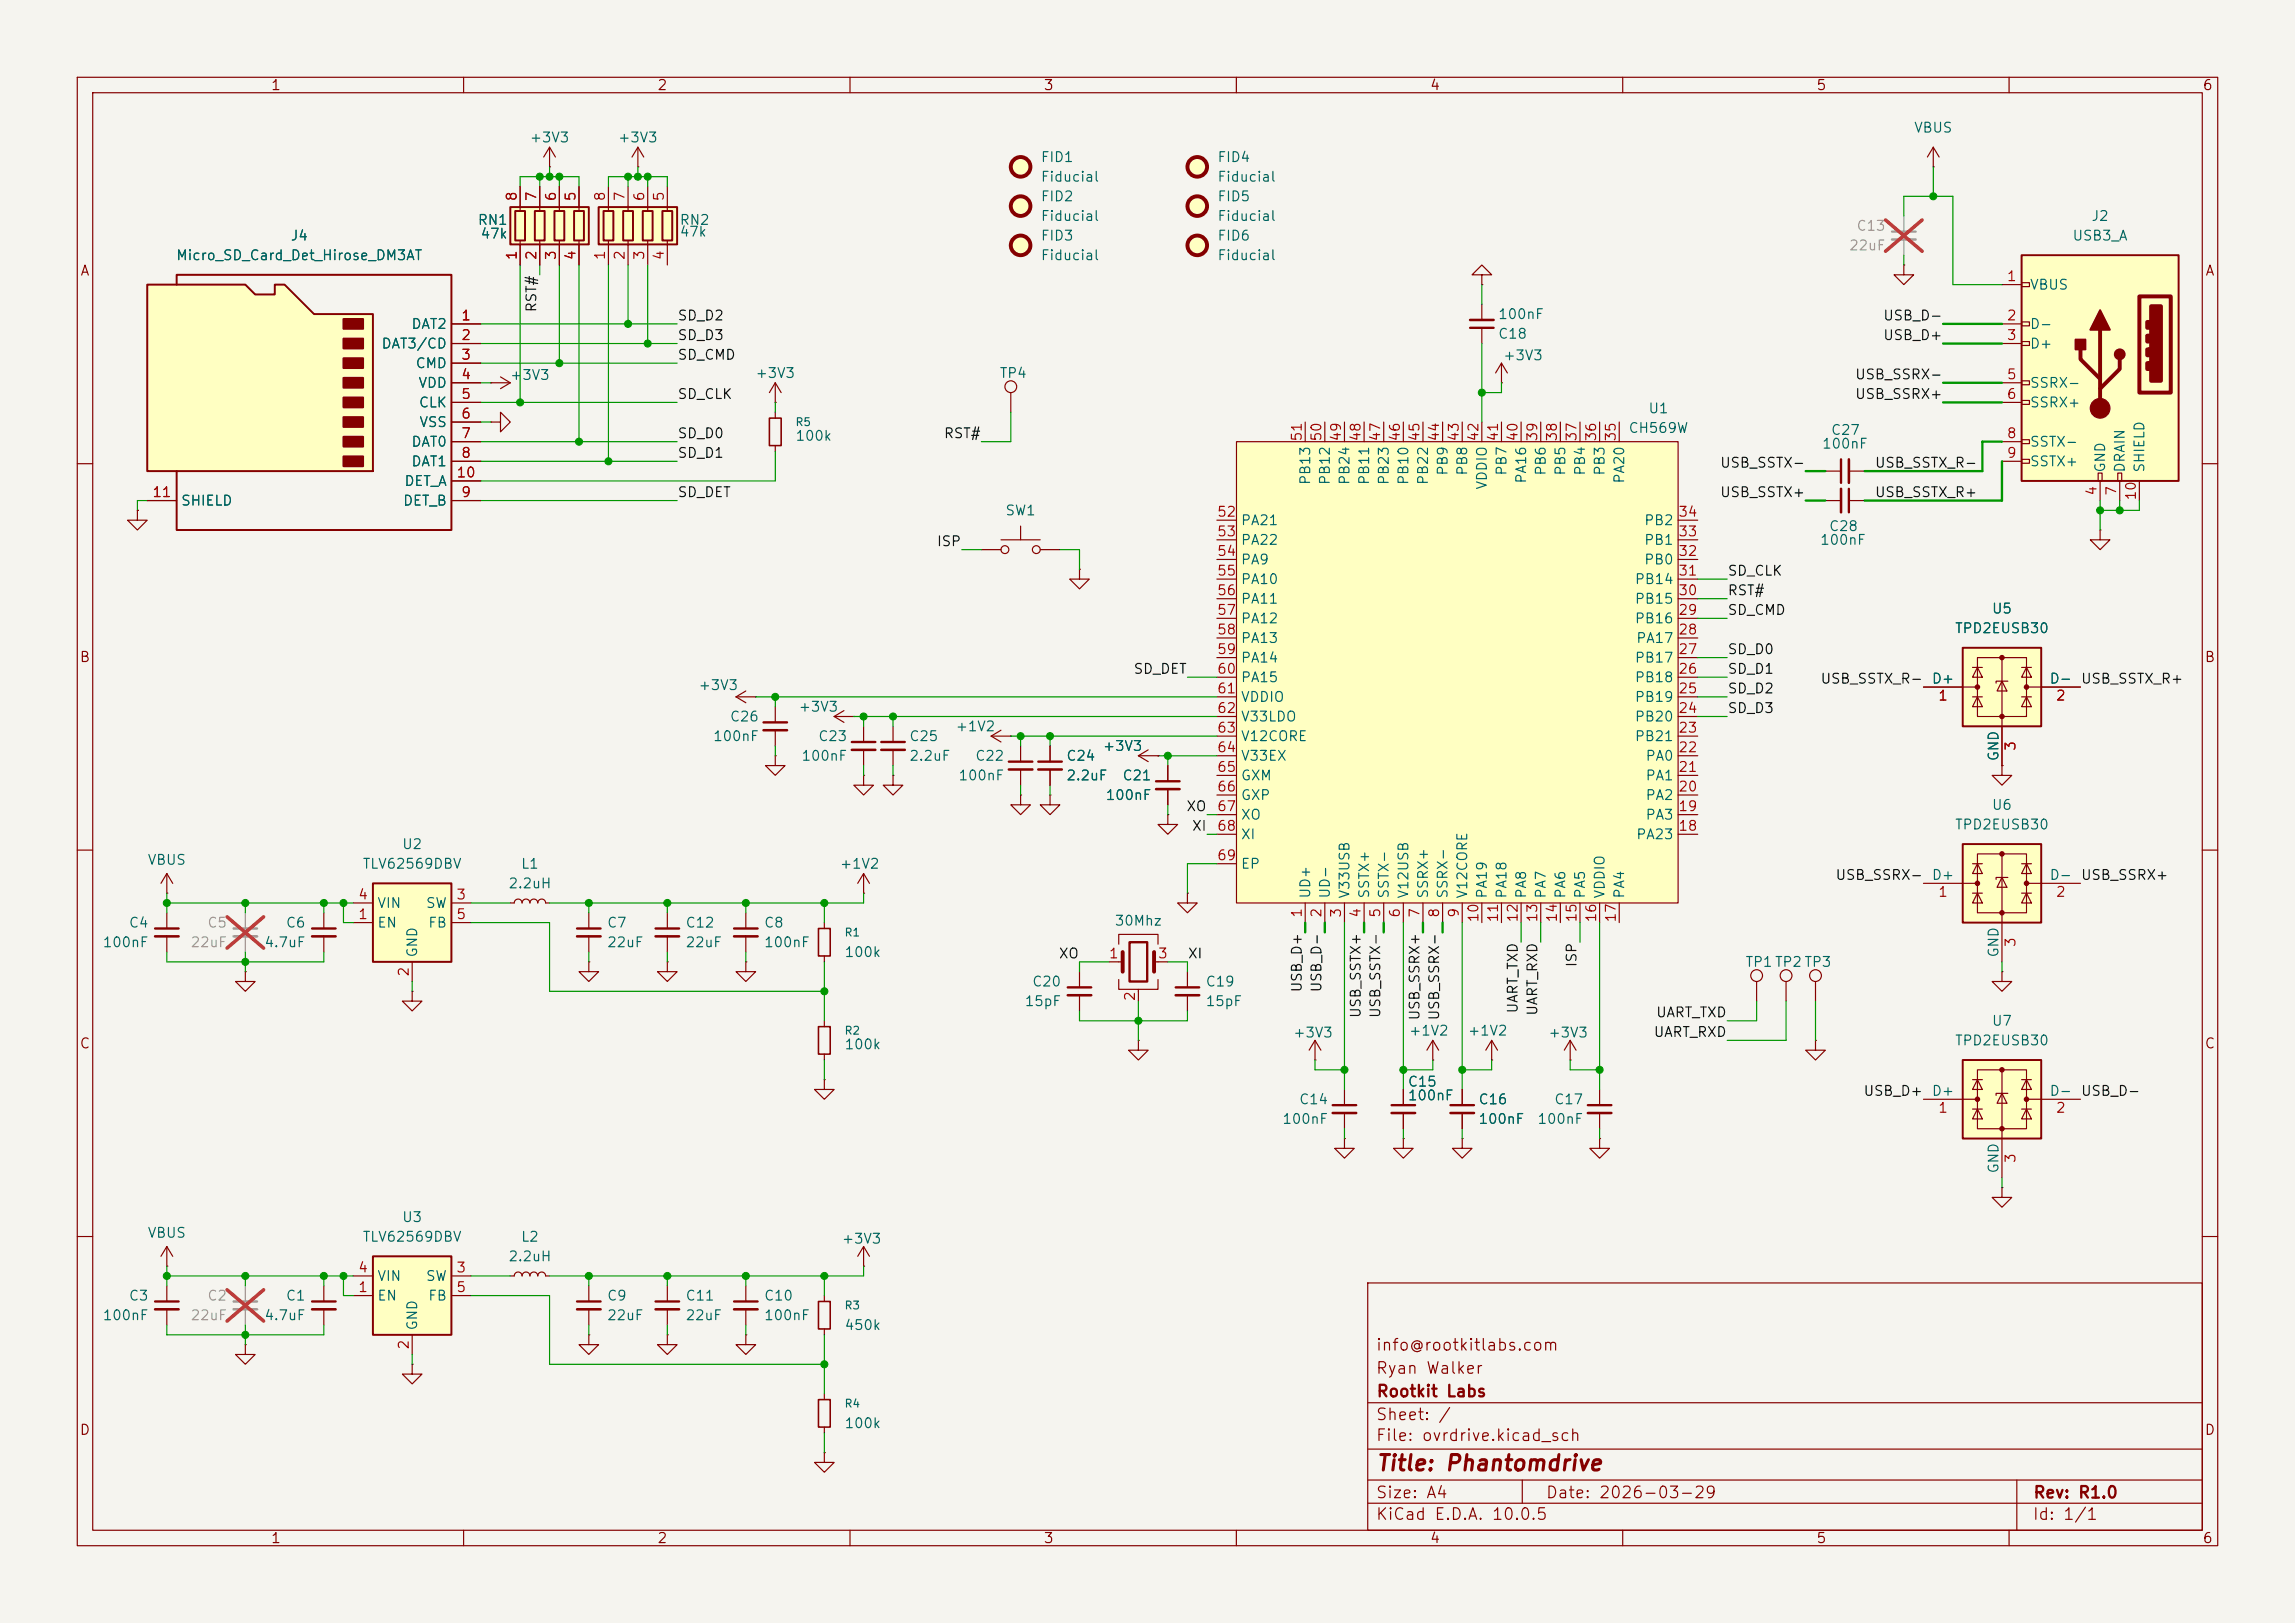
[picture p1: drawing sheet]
<svg xmlns="http://www.w3.org/2000/svg" width="297mm" height="210mm" viewBox="0 0 297 210" stroke-linecap="round" stroke-linejoin="round" font-family="sans-serif">
<defs><g id="words">
<text font-size="2" fill="#840000" x="178" y="190.8">Title: Phantomdrive</text>
<g font-size="1.5" fill="#840000">
<text x="178" y="178.1">Ryan Walker</text>
<text x="178" y="175.1">info@rootkitlabs.com</text>
<text x="178" y="184.1">Sheet: /</text>
<text x="178" y="181.1">Rootkit Labs</text>
<text x="178" y="186.8">File: ovrdrive.kicad_sch</text>
<text x="178" y="197">KiCad E.D.A. 10.0.5</text>
<text x="178" y="194.2">Size: A4</text>
<text x="200" y="194.2">Date: 2026-03-29</text>
<text x="263" y="197">Id: 1/1</text>
<text x="263" y="194.2">Rev: R1.0</text>
</g>
<g font-size="1.3" fill="#840000">
<text x="35" y="12">1</text>
<text x="85" y="12">2</text>
<text x="135" y="12">3</text>
<text x="185" y="12">4</text>
<text x="235" y="12">5</text>
<text x="285" y="12">6</text>
<text x="10.3" y="36">A</text>
<text x="285.3" y="36">A</text>
<text x="10.2" y="86">B</text>
<text x="285.2" y="86">B</text>
<text x="10.2" y="136">C</text>
<text x="285.2" y="136">C</text>
<text x="10.2" y="186">D</text>
<text x="285.2" y="186">D</text>
<text x="35" y="200">1</text>
<text x="85" y="200">2</text>
<text x="135" y="200">3</text>
<text x="185" y="200">4</text>
<text x="235" y="200">5</text>
<text x="285" y="200">6</text>
</g>
<g font-size="1.3" fill="#006464">
<text x="247.6" y="17.5">VBUS</text>
<text x="68.5" y="18.7">+3V3</text>
<text x="79.9" y="18.7">+3V3</text>
<text x="134.6" y="21.3">FID1</text>
<text x="134.6" y="23.8">Fiducial</text>
<text x="157.5" y="21.3">FID4</text>
<text x="157.5" y="23.8">Fiducial</text>
<text x="61.7" y="29.4">RN1</text>
<text x="87.9" y="29.4">RN2</text>
<text x="134.6" y="26.4">FID2</text>
<text x="134.6" y="28.9">Fiducial</text>
<text x="157.5" y="26.4">FID5</text>
<text x="157.5" y="28.9">Fiducial</text>
<text x="270.6" y="28.9">J2</text>
<text x="22.7" y="34">Micro_SD_Card_Det_Hirose_DM3AT</text>
<text x="37.5" y="31.4">J4</text>
<text x="62.1" y="31.2">47k</text>
<text x="87.9" y="30.9">47k</text>
<text x="134.6" y="31.4">FID3</text>
<text x="134.6" y="34">Fiducial</text>
<text x="157.5" y="31.4">FID6</text>
<text x="157.5" y="34">Fiducial</text>
<text x="268.1" y="31.4">USB3_A</text>
<text x="193.8" y="41.6">100nF</text>
<text x="262.6" y="37.8">VBUS</text>
<text x="49.3" y="45.4">DAT3/CD</text>
<text x="53.1" y="42.9">DAT2</text>
<text x="53.7" y="48">CMD</text>
<text x="193.8" y="44.1">C18</text>
<text x="194.4" y="46.9">+3V3</text>
<text x="262.6" y="42.9">D-</text>
<text x="262.6" y="45.4">D+</text>
<text x="54.1" y="50.5">VDD</text>
<text x="54.1" y="53">CLK</text>
<text x="65.9" y="49.5">+3V3</text>
<text x="97.7" y="49.2">+3V3</text>
<text x="129.3" y="49.2">TP4</text>
<text x="213.2" y="53.8">U1</text>
<text x="262.6" y="50.5">SSRX-</text>
<text x="262.6" y="53">SSRX+</text>
<text x="53.1" y="58.1">DAT0</text>
<text x="54.2" y="55.6">VSS</text>
<text x="102.9" y="57.4">100k</text>
<text x="210.7" y="56.3">CH569W</text>
<text x="235.7" y="58.4">100nF</text>
<text x="236.9" y="56.6">C27</text>
<text x="262.6" y="58.1">SSTX-</text>
<text x="23.3" y="65.7">SHIELD</text>
<text x="52.1" y="65.7">DET_B</text>
<text x="52.2" y="63.2">DET_A</text>
<text x="53.1" y="60.7">DAT1</text>
<text x="169.9" y="62.8" transform="rotate(-90 169.9 62.8)">PB13</text>
<text x="172.4" y="62.8" transform="rotate(-90 172.4 62.8)">PB12</text>
<text x="175" y="62.8" transform="rotate(-90 175 62.8)">PB24</text>
<text x="177.5" y="62.8" transform="rotate(-90 177.5 62.8)">PB11</text>
<text x="180" y="62.8" transform="rotate(-90 180 62.8)">PB23</text>
<text x="182.6" y="62.8" transform="rotate(-90 182.6 62.8)">PB10</text>
<text x="185.1" y="62.8" transform="rotate(-90 185.1 62.8)">PB22</text>
<text x="187.7" y="61.6" transform="rotate(-90 187.7 61.6)">PB9</text>
<text x="190.2" y="61.6" transform="rotate(-90 190.2 61.6)">PB8</text>
<text x="192.7" y="63.4" transform="rotate(-90 192.7 63.4)">VDDIO</text>
<text x="195.3" y="61.6" transform="rotate(-90 195.3 61.6)">PB7</text>
<text x="197.8" y="62.7" transform="rotate(-90 197.8 62.7)">PA16</text>
<text x="200.4" y="61.6" transform="rotate(-90 200.4 61.6)">PB6</text>
<text x="202.9" y="61.6" transform="rotate(-90 202.9 61.6)">PB5</text>
<text x="205.4" y="61.6" transform="rotate(-90 205.4 61.6)">PB4</text>
<text x="208" y="61.6" transform="rotate(-90 208 61.6)">PB3</text>
<text x="210.5" y="62.7" transform="rotate(-90 210.5 62.7)">PA20</text>
<text x="262.6" y="60.7">SSTX+</text>
<text x="272.7" y="61.2" transform="rotate(-90 272.7 61.2)">GND</text>
<text x="275.3" y="61.2" transform="rotate(-90 275.3 61.2)">DRAIN</text>
<text x="277.8" y="61.2" transform="rotate(-90 277.8 61.2)">SHIELD</text>
<text x="130" y="67">SW1</text>
<text x="160.5" y="68.3">PA21</text>
<text x="160.5" y="70.8">PA22</text>
<text x="212.7" y="70.8">PB1</text>
<text x="212.7" y="68.3">PB2</text>
<text x="235.4" y="70.8">100nF</text>
<text x="236.6" y="69">C28</text>
<text x="160.5" y="73.4">PA9</text>
<text x="160.5" y="75.9">PA10</text>
<text x="211.5" y="75.9">PB14</text>
<text x="212.7" y="73.4">PB0</text>
<text x="160.5" y="78.4">PA11</text>
<text x="160.5" y="81">PA12</text>
<text x="160.5" y="83.5">PA13</text>
<text x="211.5" y="81">PB16</text>
<text x="211.5" y="78.4">PB15</text>
<text x="211.7" y="83.5">PA17</text>
<text x="252.9" y="82.2">TPD2EUSB30</text>
<text x="257.7" y="79.7">U5</text>
<text x="90.3" y="89.6">+3V3</text>
<text x="160.5" y="86.1">PA14</text>
<text x="160.5" y="88.6">PA15</text>
<text x="211.5" y="88.6">PB18</text>
<text x="211.5" y="86.1">PB17</text>
<text x="249.9" y="88.8">D+</text>
<text x="265.2" y="88.8">D-</text>
<text x="94.4" y="93.7">C26</text>
<text x="103.3" y="92.4">+3V3</text>
<text x="123.6" y="94.9">+1V2</text>
<text x="160.5" y="91.1">VDDIO</text>
<text x="160.5" y="93.7">V33LDO</text>
<text x="211.5" y="93.7">PB20</text>
<text x="211.5" y="91.1">PB19</text>
<text x="92.2" y="96.2">100nF</text>
<text x="103.6" y="98.8">100nF</text>
<text x="105.8" y="96.2">C23</text>
<text x="117.6" y="96.2">C25</text>
<text x="117.6" y="98.8">2.2uF</text>
<text x="123.9" y="101.3">100nF</text>
<text x="126.1" y="98.8">C22</text>
<text x="137.9" y="98.8">C24</text>
<text x="137.9" y="101.3">2.2uF</text>
<text x="142.6" y="97.5">+3V3</text>
<text x="145.2" y="101.3">C21</text>
<text x="160.5" y="96.2">V12CORE</text>
<text x="160.5" y="98.8">V33EX</text>
<text x="160.5" y="101.3">GXM</text>
<text x="211.5" y="96.2">PB21</text>
<text x="212.9" y="101.3">PA1</text>
<text x="212.9" y="98.8">PA0</text>
<text x="258.9" y="98.6" transform="rotate(-90 258.9 98.6)">GND</text>
<text x="143" y="103.8">100nF</text>
<text x="160.5" y="103.8">GXP</text>
<text x="160.5" y="106.4">XO</text>
<text x="212.9" y="106.4">PA3</text>
<text x="212.9" y="103.8">PA2</text>
<text x="252.9" y="107.6">TPD2EUSB30</text>
<text x="257.7" y="105.1">U6</text>
<text x="19" y="112.2">VBUS</text>
<text x="46.8" y="112.7">TLV62569DBV</text>
<text x="51.9" y="110.2">U2</text>
<text x="67.3" y="112.7">L1</text>
<text x="108.6" y="112.7">+1V2</text>
<text x="160.5" y="108.9">XI</text>
<text x="160.5" y="112.7">EP</text>
<text x="211.7" y="108.9">PA23</text>
<text x="48.7" y="117.8">VIN</text>
<text x="55" y="117.8">SW</text>
<text x="65.7" y="115.3">2.2uH</text>
<text x="169.9" y="116.4" transform="rotate(-90 169.9 116.4)">UD+</text>
<text x="172.4" y="116.4" transform="rotate(-90 172.4 116.4)">UD-</text>
<text x="175" y="116.4" transform="rotate(-90 175 116.4)">V33USB</text>
<text x="177.5" y="116.4" transform="rotate(-90 177.5 116.4)">SSTX+</text>
<text x="180" y="116.4" transform="rotate(-90 180 116.4)">SSTX-</text>
<text x="182.6" y="116.4" transform="rotate(-90 182.6 116.4)">V12USB</text>
<text x="185.1" y="116.4" transform="rotate(-90 185.1 116.4)">SSRX+</text>
<text x="187.7" y="116.4" transform="rotate(-90 187.7 116.4)">SSRX-</text>
<text x="190.2" y="116.4" transform="rotate(-90 190.2 116.4)">V12CORE</text>
<text x="192.7" y="116.4" transform="rotate(-90 192.7 116.4)">PA19</text>
<text x="195.3" y="116.4" transform="rotate(-90 195.3 116.4)">PA18</text>
<text x="197.8" y="116.4" transform="rotate(-90 197.8 116.4)">PA8</text>
<text x="200.4" y="116.4" transform="rotate(-90 200.4 116.4)">PA7</text>
<text x="202.9" y="116.4" transform="rotate(-90 202.9 116.4)">PA6</text>
<text x="205.4" y="116.4" transform="rotate(-90 205.4 116.4)">PA5</text>
<text x="208" y="116.4" transform="rotate(-90 208 116.4)">VDDIO</text>
<text x="210.5" y="116.4" transform="rotate(-90 210.5 116.4)">PA4</text>
<text x="249.9" y="114.2">D+</text>
<text x="265.2" y="114.2">D-</text>
<text x="13.2" y="122.9">100nF</text>
<text x="16.6" y="120.3">C4</text>
<text x="34.1" y="122.9">4.7uF</text>
<text x="36.9" y="120.3">C6</text>
<text x="48.7" y="120.3">EN</text>
<text x="54.3" y="124" transform="rotate(-90 54.3 124)">GND</text>
<text x="55.3" y="120.3">FB</text>
<text x="78.5" y="120.3">C7</text>
<text x="78.5" y="122.9">22uF</text>
<text x="88.6" y="120.3">C12</text>
<text x="88.6" y="122.9">22uF</text>
<text x="98.8" y="120.3">C8</text>
<text x="98.8" y="122.9">100nF</text>
<text x="109.2" y="124.2">100k</text>
<text x="144.2" y="120.1">30Mhz</text>
<text x="225.8" y="125.4">TP1TP2TP3</text>
<text x="258.9" y="124" transform="rotate(-90 258.9 124)">GND</text>
<text x="132.5" y="130.5">15pF</text>
<text x="133.5" y="128">C20</text>
<text x="155.9" y="128">C19</text>
<text x="155.9" y="130.5">15pF</text>
<text x="109.2" y="136.1">100k</text>
<text x="167.3" y="134.6">+3V3</text>
<text x="182.2" y="134.3">+1V2</text>
<text x="189.9" y="134.3">+1V2</text>
<text x="200.3" y="134.6">+3V3</text>
<text x="252.9" y="135.6">TPD2EUSB30</text>
<text x="257.7" y="133">U7</text>
<text x="168" y="143.2">C14</text>
<text x="182.1" y="140.9">C15</text>
<text x="182.1" y="142.7">100nF</text>
<text x="191.2" y="143.2">C16</text>
<text x="201.1" y="143.2">C17</text>
<text x="249.9" y="142.1">D+</text>
<text x="265.2" y="142.1">D-</text>
<text x="165.9" y="145.7">100nF</text>
<text x="191.2" y="145.7">100nF</text>
<text x="198.9" y="145.7">100nF</text>
<text x="258.9" y="151.9" transform="rotate(-90 258.9 151.9)">GND</text>
<text x="19" y="160.5">VBUS</text>
<text x="46.8" y="161">TLV62569DBV</text>
<text x="51.9" y="158.4">U3</text>
<text x="67.3" y="161">L2</text>
<text x="108.8" y="161.2">+3V3</text>
<text x="48.7" y="166.1">VIN</text>
<text x="55" y="166.1">SW</text>
<text x="65.7" y="163.5">2.2uH</text>
<text x="13.2" y="171.1">100nF</text>
<text x="16.6" y="168.6">C3</text>
<text x="34.1" y="171.1">4.7uF</text>
<text x="36.9" y="168.6">C1</text>
<text x="48.7" y="168.6">EN</text>
<text x="54.3" y="172.2" transform="rotate(-90 54.3 172.2)">GND</text>
<text x="55.3" y="168.6">FB</text>
<text x="78.5" y="168.6">C9</text>
<text x="78.5" y="171.1">22uF</text>
<text x="88.6" y="168.6">C11</text>
<text x="88.6" y="171.1">22uF</text>
<text x="98.8" y="168.6">C10</text>
<text x="98.8" y="171.1">100nF</text>
<text x="109.2" y="172.4">450k</text>
<text x="109.2" y="185.1">100k</text>
</g>
<g font-size="1.3" fill="#a90000">
<text x="67.2" y="26.1" transform="rotate(-90 67.2 26.1)">8</text>
<text x="69.7" y="26.1" transform="rotate(-90 69.7 26.1)">7</text>
<text x="72.3" y="26.1" transform="rotate(-90 72.3 26.1)">6</text>
<text x="74.8" y="26.1" transform="rotate(-90 74.8 26.1)">5</text>
<text x="78.6" y="26.1" transform="rotate(-90 78.6 26.1)">8</text>
<text x="81.1" y="26.1" transform="rotate(-90 81.1 26.1)">7</text>
<text x="83.7" y="26.1" transform="rotate(-90 83.7 26.1)">6</text>
<text x="86.2" y="26.1" transform="rotate(-90 86.2 26.1)">5</text>
<text x="67.2" y="33.8" transform="rotate(-90 67.2 33.8)">1</text>
<text x="69.7" y="33.8" transform="rotate(-90 69.7 33.8)">2</text>
<text x="72.3" y="33.8" transform="rotate(-90 72.3 33.8)">3</text>
<text x="74.8" y="33.8" transform="rotate(-90 74.8 33.8)">4</text>
<text x="78.6" y="33.8" transform="rotate(-90 78.6 33.8)">1</text>
<text x="81.1" y="33.8" transform="rotate(-90 81.1 33.8)">2</text>
<text x="83.7" y="33.8" transform="rotate(-90 83.7 33.8)">3</text>
<text x="86.2" y="33.8" transform="rotate(-90 86.2 33.8)">4</text>
<text x="59.6" y="41.8">1</text>
<text x="259.6" y="36.7">1</text>
<text x="259.6" y="41.8">2</text>
<text x="59.6" y="44.3">2</text>
<text x="59.6" y="46.9">3</text>
<text x="259.6" y="44.3">3</text>
<text x="59.6" y="49.4">4</text>
<text x="59.6" y="51.9">5</text>
<text x="259.6" y="49.4">5</text>
<text x="259.6" y="51.9">6</text>
<text x="59.6" y="54.5">6</text>
<text x="59.6" y="57">7</text>
<text x="59.6" y="59.6">8</text>
<text x="168.8" y="57.2" transform="rotate(-90 168.8 57.2)">51</text>
<text x="171.3" y="57.2" transform="rotate(-90 171.3 57.2)">50</text>
<text x="173.9" y="57.2" transform="rotate(-90 173.9 57.2)">49</text>
<text x="176.4" y="57.2" transform="rotate(-90 176.4 57.2)">48</text>
<text x="178.9" y="57.2" transform="rotate(-90 178.9 57.2)">47</text>
<text x="181.5" y="57.2" transform="rotate(-90 181.5 57.2)">46</text>
<text x="184" y="57.2" transform="rotate(-90 184 57.2)">45</text>
<text x="186.6" y="57.2" transform="rotate(-90 186.6 57.2)">44</text>
<text x="189.1" y="57.2" transform="rotate(-90 189.1 57.2)">43</text>
<text x="191.6" y="57.2" transform="rotate(-90 191.6 57.2)">42</text>
<text x="194.2" y="57.2" transform="rotate(-90 194.2 57.2)">41</text>
<text x="196.7" y="57.2" transform="rotate(-90 196.7 57.2)">40</text>
<text x="199.3" y="57.2" transform="rotate(-90 199.3 57.2)">39</text>
<text x="201.8" y="57.2" transform="rotate(-90 201.8 57.2)">38</text>
<text x="204.3" y="57.2" transform="rotate(-90 204.3 57.2)">37</text>
<text x="206.9" y="57.2" transform="rotate(-90 206.9 57.2)">36</text>
<text x="209.4" y="57.2" transform="rotate(-90 209.4 57.2)">35</text>
<text x="259.6" y="57">8</text>
<text x="259.6" y="59.6">9</text>
<text x="19.6" y="64.6">11</text>
<text x="59" y="62.1">10</text>
<text x="59.6" y="64.6">9</text>
<text x="271.6" y="64.2" transform="rotate(-90 271.6 64.2)">4</text>
<text x="274.2" y="64.2" transform="rotate(-90 274.2 64.2)">7</text>
<text x="276.7" y="64.8" transform="rotate(-90 276.7 64.8)">10</text>
<text x="157.4" y="67.2">52</text>
<text x="157.4" y="69.7">53</text>
<text x="217.1" y="69.7">33</text>
<text x="217.1" y="67.2">34</text>
<text x="157.4" y="72.3">54</text>
<text x="157.4" y="74.8">55</text>
<text x="157.4" y="77.3">56</text>
<text x="217.1" y="77.3">30</text>
<text x="217.1" y="74.8">31</text>
<text x="217.1" y="72.3">32</text>
<text x="157.4" y="79.9">57</text>
<text x="157.4" y="82.4">58</text>
<text x="217.1" y="82.4">28</text>
<text x="217.1" y="79.9">29</text>
<text x="157.4" y="85">59</text>
<text x="157.4" y="87.5">60</text>
<text x="217.1" y="87.5">26</text>
<text x="217.1" y="85">27</text>
<text x="157.4" y="90">61</text>
<text x="157.4" y="92.6">62</text>
<text x="157.4" y="95.1">63</text>
<text x="217.1" y="95.1">23</text>
<text x="217.1" y="92.6">24</text>
<text x="217.1" y="90">25</text>
<text x="250.7" y="91">1</text>
<text x="266" y="91">2</text>
<text x="157.4" y="97.7">64</text>
<text x="157.4" y="100.2">65</text>
<text x="217.1" y="100.2">21</text>
<text x="217.1" y="97.7">22</text>
<text x="261.1" y="97.3" transform="rotate(-90 261.1 97.3)">3</text>
<text x="157.4" y="102.7">66</text>
<text x="157.4" y="105.3">67</text>
<text x="157.4" y="107.8">68</text>
<text x="217.1" y="107.8">18</text>
<text x="217.1" y="105.3">19</text>
<text x="217.1" y="102.7">20</text>
<text x="157.4" y="111.6">69</text>
<text x="46.3" y="119.2">1</text>
<text x="46.3" y="116.7">4</text>
<text x="59" y="116.7">3</text>
<text x="59" y="119.2">5</text>
<text x="168.8" y="118.8" transform="rotate(-90 168.8 118.8)">1</text>
<text x="171.3" y="118.8" transform="rotate(-90 171.3 118.8)">2</text>
<text x="173.9" y="118.8" transform="rotate(-90 173.9 118.8)">3</text>
<text x="176.4" y="118.8" transform="rotate(-90 176.4 118.8)">4</text>
<text x="178.9" y="118.8" transform="rotate(-90 178.9 118.8)">5</text>
<text x="181.5" y="118.8" transform="rotate(-90 181.5 118.8)">6</text>
<text x="184" y="118.8" transform="rotate(-90 184 118.8)">7</text>
<text x="186.6" y="118.8" transform="rotate(-90 186.6 118.8)">8</text>
<text x="189.1" y="118.8" transform="rotate(-90 189.1 118.8)">9</text>
<text x="191.6" y="119.4" transform="rotate(-90 191.6 119.4)">10</text>
<text x="194.2" y="119.4" transform="rotate(-90 194.2 119.4)">11</text>
<text x="196.7" y="119.4" transform="rotate(-90 196.7 119.4)">12</text>
<text x="199.3" y="119.4" transform="rotate(-90 199.3 119.4)">13</text>
<text x="201.8" y="119.4" transform="rotate(-90 201.8 119.4)">14</text>
<text x="204.3" y="119.4" transform="rotate(-90 204.3 119.4)">15</text>
<text x="206.9" y="119.4" transform="rotate(-90 206.9 119.4)">16</text>
<text x="209.4" y="119.4" transform="rotate(-90 209.4 119.4)">17</text>
<text x="250.7" y="116.4">1</text>
<text x="266" y="116.4">2</text>
<text x="143.4" y="124.3">1</text>
<text x="149.8" y="124.3">3</text>
<text x="261.1" y="122.7" transform="rotate(-90 261.1 122.7)">3</text>
<text x="53.2" y="126.5" transform="rotate(-90 53.2 126.5)">2</text>
<text x="147.2" y="129.6" transform="rotate(-90 147.2 129.6)">2</text>
<text x="250.7" y="144.3">1</text>
<text x="266" y="144.3">2</text>
<text x="261.1" y="150.6" transform="rotate(-90 261.1 150.6)">3</text>
<text x="46.3" y="167.5">1</text>
<text x="46.3" y="165">4</text>
<text x="59" y="165">3</text>
<text x="59" y="167.5">5</text>
<text x="53.2" y="174.7" transform="rotate(-90 53.2 174.7)">2</text>
</g>
<g font-size="1.3" fill="#939391">
<text x="239.2" y="32.7">22uF</text>
<text x="240.2" y="30.2">C13</text>
<text x="24.6" y="122.9">22uF</text>
<text x="26.7" y="120.3">C5</text>
<text x="24.6" y="171.1">22uF</text>
<text x="26.7" y="168.6">C2</text>
</g>
<g font-size="1.3" fill="#0f0f0f">
<text x="69.7" y="40.5" transform="rotate(-90 69.7 40.5)">RST#</text>
<text x="87.6" y="41.8">SD_D2</text>
<text x="243.6" y="41.8">USB_D-</text>
<text x="87.6" y="46.9">SD_CMD</text>
<text x="87.6" y="44.3">SD_D3</text>
<text x="243.6" y="44.3">USB_D+</text>
<text x="87.6" y="51.9">SD_CLK</text>
<text x="240" y="49.4">USB_SSRX-</text>
<text x="240" y="51.9">USB_SSRX+</text>
<text x="87.6" y="59.6">SD_D1</text>
<text x="87.6" y="57">SD_D0</text>
<text x="122.1" y="57">RST#</text>
<text x="87.6" y="64.6">SD_DET</text>
<text x="222.5" y="64.6">USB_SSTX+</text>
<text x="222.5" y="60.8">USB_SSTX-</text>
<text x="242.5" y="60.8">USB_SSTX_R-</text>
<text x="242.5" y="64.6">USB_SSTX_R+</text>
<text x="121.1" y="71">ISP</text>
<text x="223.5" y="77.3">RST#</text>
<text x="223.5" y="74.8">SD_CLK</text>
<text x="223.5" y="79.9">SD_CMD</text>
<text x="146.6" y="87.5">SD_DET</text>
<text x="223.5" y="87.5">SD_D1</text>
<text x="223.5" y="85">SD_D0</text>
<text x="235.5" y="88.8">USB_SSTX_R-</text>
<text x="269.2" y="88.8">USB_SSTX_R+</text>
<text x="223.5" y="92.6">SD_D3</text>
<text x="223.5" y="90">SD_D2</text>
<text x="153.4" y="105.3">XO</text>
<text x="154.2" y="107.8">XI</text>
<text x="237.4" y="114.2">USB_SSRX-</text>
<text x="269.2" y="114.2">USB_SSRX+</text>
<text x="136.9" y="124.3">XO</text>
<text x="153.6" y="124.3">XI</text>
<text x="204.3" y="125.2" transform="rotate(-90 204.3 125.2)">ISP</text>
<text x="168.8" y="128.5" transform="rotate(-90 168.8 128.5)">USB_D+</text>
<text x="171.3" y="128.5" transform="rotate(-90 171.3 128.5)">USB_D-</text>
<text x="176.4" y="131.8" transform="rotate(-90 176.4 131.8)">USB_SSTX+</text>
<text x="178.9" y="131.8" transform="rotate(-90 178.9 131.8)">USB_SSTX-</text>
<text x="196.7" y="131.2" transform="rotate(-90 196.7 131.2)">UART_TXD</text>
<text x="199.3" y="131.5" transform="rotate(-90 199.3 131.5)">UART_RXD</text>
<text x="214.2" y="132">UART_TXD</text>
<text x="184" y="132.1" transform="rotate(-90 184 132.1)">USB_SSRX+</text>
<text x="186.6" y="132.1" transform="rotate(-90 186.6 132.1)">USB_SSRX-</text>
<text x="213.9" y="134.5">UART_RXD</text>
<text x="241.1" y="142.1">USB_D+</text>
<text x="269.2" y="142.1">USB_D-</text>
</g>
<g font-size="1" fill="#006464">
<text x="102.9" y="55.4">R5</text>
<text x="109.2" y="121.4">R1</text>
<text x="109.2" y="134.1">R2</text>
<text x="109.2" y="169.7">R3</text>
<text x="109.2" y="182.4">R4</text>
</g>
</g></defs>
<path d="M0 0h297v210h-297z" fill="#f5f4ef" stroke="#f5f4ef" stroke-width=".13"/>
<g fill="none" stroke="#840000" stroke-width=".15">
<path d="M10 10h277v190h-277zM12 12h273v186h-273zM60 10v2M110 10v2M160 10v2M210 10v2M260 10v2M191.8 35.6h1.2l-1.2-1.3-1.3 1.3h1.3v1.2M191.8 36.8h.1M191.8 39.4v2M191.8 42.4v2.1M194.3 49.5h.1"/>
<path d="M194.3 47l.8 1.3M194.3 47l-.8 1.3M194.3 47v2.5M10 60h2M139.7 73.7v1.2h1.3l-1.3 1.3-1.3-1.3h1.3M139.7 73.7h.1M236.2 64.8h2.1M236.2 61h2.1M239.3 64.8h2M239.3 61h2M285 60h2M95.2 90.2l1.3 .7"/>
<path d="M95.2 90.2h2.6M96.5 89.4l-1.3 .8M97.8 90.2h.1M100.3 91.4v2.1M100.3 94.5v2M10 110h2M285 110h2M10 160h2M177 166h108v32h-108zM285 160h2M60 198v2M110 198v2"/>
<path d="M160 198v2M177 194.5h108M177 191.5h108M177 187.5h108M177 181.5h108M197 191.5v3M210 198v2M260 198v2M261 191.5v6.5"/>
</g>
<g fill="#ffffc2" stroke="#ffffc2" stroke-width=".13">
<circle cx="132.1" cy="26.7" r="1.27"/>
<circle cx="132.1" cy="21.6" r="1.27"/>
<circle cx="132.1" cy="31.7" r="1.27"/>
<circle cx="154.9" cy="26.7" r="1.27"/>
<circle cx="154.9" cy="21.6" r="1.27"/>
<circle cx="154.9" cy="31.7" r="1.27"/>
</g>
<g fill="none" stroke="#840000" stroke-width=".51">
<circle cx="132.1" cy="31.7" r="1.27"/>
<circle cx="132.1" cy="26.7" r="1.27"/>
<circle cx="132.1" cy="21.6" r="1.27"/>
<circle cx="154.9" cy="21.6" r="1.27"/>
<circle cx="154.9" cy="31.7" r="1.27"/>
<circle cx="154.9" cy="26.7" r="1.27"/>
</g>
<path d="M190.2 42.4h3.1M238.3 59.4v3.1M239.3 63.2v3.1M98.8 93.5h3.1" fill="none" stroke="#840000" stroke-width=".3"/>
<path d="M190.2 41.4h3.1M239.3 59.4v3.1M238.3 63.2v3.1M98.8 94.5h3.1" fill="none" stroke="#840000" stroke-width=".33"/>
<path d="M66 26.8h10.2v4.8h-10.2z" fill="#ffffc2"/>
<path d="M66 26.8h10.2v4.8h-10.2zM66.7 27.3h1.2v3.8h-1.2zM69.2 27.3h1.3v3.8h-1.3zM71.8 27.3h1.2v3.8h-1.2zM74.3 27.3h1.3v3.8h-1.3z" fill="none" stroke="#840000" stroke-width=".25"/>
<g fill="none" stroke="#840000" stroke-width=".15">
<path d="M67.3 24.1v3.2M67.3 31.1v3.2M69.8 24.1v3.2M69.8 31.1v3.2M72.4 24.1v3.2M72.4 31.1v3.2M74.9 24.1v3.2M74.9 31.1v3.2M17.8 66v1.3h1.2l-1.2 1.3-1.3-1.3h1.3M17.8 66h.1M151.1 105.4v1.3h1.3l-1.3 1.3-1.2-1.3h1.2M151.1 105.4h.1"/>
<path d="M106.7 139.7v1.3h1.2l-1.2 1.2-1.3-1.2h1.3M106.7 139.7h.1M106.7 132.1v.7M106.7 136.4v.8M203.2 137.2h.1M203.2 134.6l-.8 1.3M203.2 134.6l.8 1.3M203.2 134.6v2.6M181.6 147.3v1.3h-1.3l1.3 1.3 1.3-1.3h-1.3M181.6 147.3h.1M181.6 141v2M181.6 144v2.1"/>
<path d="M21.6 166.4v2M21.6 169.4v2.1"/>
</g>
<path d="M180.1 143h3M20.1 168.4h3" fill="none" stroke="#840000" stroke-width=".3"/>
<path d="M180.1 144h3M20.1 169.4h3" fill="none" stroke="#840000" stroke-width=".33"/>
<path d="M105.9 132.8h1.5v3.6h-1.5z" fill="none" stroke="#840000" stroke-width=".2"/>
<path d="M48.3 162.6h10.1v10.1h-10.1z" fill="#ffffc2"/>
<path d="M48.3 162.6h10.1v10.1h-10.1z" fill="none" stroke="#840000" stroke-width=".25"/>
<path d="M45.7 167.6h2.6M45.7 165.1h2.6M53.3 172.7v2.6M58.4 167.6h2.6M58.4 165.1h2.6M66 165.1h.5a.51 .51 0 0 1 .6-.5 .51 .51 0 0 1 .5 .5 .51 .51 0 0 1 .5-.5 .51 .51 0 0 1 .5 .5 .51 .51 0 0 1 .5-.5 .51 .51 0 0 1 .5 .5 .51 .51 0 0 1 .5-.5 .51 .51 0 0 1 .5 .5h.5" fill="none" stroke="#840000" stroke-width=".15"/>
<path d="M160 57.2h57.2v59.6h-57.2z" fill="#ffffc2"/>
<g fill="none" stroke="#840000" stroke-width=".15">
<path d="M160 57.2h57.2v59.6h-57.2zM168.9 54.6v2.6M171.4 54.6v2.6M174 54.6v2.6M176.5 54.6v2.6M179.1 54.6v2.6M181.6 54.6v2.6M184.1 54.6v2.6M186.7 54.6v2.6M189.2 54.6v2.6M191.8 54.6v2.6M194.3 54.6v2.6"/>
<path d="M196.8 54.6v2.6M199.4 54.6v2.6M201.9 54.6v2.6M204.5 54.6v2.6M207 54.6v2.6M209.5 54.6v2.6M157.5 77.5h2.5M157.5 74.9h2.5M157.5 72.4h2.5M157.5 69.9h2.5M157.5 67.3h2.5M217.2 77.5h2.5"/>
<path d="M217.2 74.9h2.5M217.2 72.4h2.5M217.2 69.9h2.5M217.2 67.3h2.5M151.1 99.1v2M157.5 97.8h2.5M157.5 95.3h2.5M157.5 92.7h2.5M157.5 90.2h2.5M157.5 87.6h2.5M157.5 85.1h2.5M157.5 82.6h2.5"/>
<path d="M157.5 80h2.5M217.2 97.8h2.5M217.2 95.3h2.5M217.2 92.7h2.5M217.2 90.2h2.5M217.2 87.6h2.5M217.2 85.1h2.5M217.2 82.6h2.5M217.2 80h2.5M151.1 102.1v2M157.5 108h2.5M157.5 105.4h2.5"/>
<path d="M157.5 102.9h2.5M157.5 100.3h2.5M157.5 111.8h2.5M168.9 116.8v2.6M171.4 116.8v2.6M174 116.8v2.6M176.5 116.8v2.6M179.1 116.8v2.6M181.6 116.8v2.6M184.1 116.8v2.6M186.7 116.8v2.6M189.2 116.8v2.6"/>
<path d="M191.8 116.8v2.6M194.3 116.8v2.6M196.8 116.8v2.6M199.4 116.8v2.6M201.9 116.8v2.6M204.5 116.8v2.6M207 116.8v2.6M209.5 116.8v2.6M217.2 108h2.5M217.2 105.4h2.5M217.2 102.9h2.5M217.2 100.3h2.5"/>
</g>
<path d="M149.6 101.1h3.1" fill="none" stroke="#840000" stroke-width=".3"/>
<path d="M149.6 102.1h3.1" fill="none" stroke="#840000" stroke-width=".33"/>
<path d="M19 36.8h12.7l1.3 1.3h2.6v-1.3h1.2l3.8 3.8h7.7v20.4h-29.3z" fill="#ffffc2"/>
<path d="M19 36.8h12.7l1.3 1.3h2.6v-1.3h1.2l3.8 3.8h7.7v20.4h-29.3zM22.9 36.8v-1.2h35.5v33h-35.5v-7.6" fill="none" stroke="#840000" stroke-width=".25"/>
<g fill="#840000" stroke="#840000" stroke-width=".25">
<path d="M44.4 41.3h2.6v1.2h-2.6z"/>
<path d="M44.4 43.8h2.6v1.3h-2.6z"/>
<path d="M44.4 46.4h2.6v1.2h-2.6z"/>
<path d="M44.4 48.9h2.6v1.3h-2.6z"/>
<path d="M44.4 51.4h2.6v1.3h-2.6z"/>
<path d="M44.4 54h2.6v1.2h-2.6z"/>
<path d="M44.4 56.5h2.6v1.3h-2.6z"/>
<path d="M44.4 59.1h2.6v1.2h-2.6z"/>
</g>
<g fill="none" stroke="#840000" stroke-width=".15">
<path d="M246.4 34.3v1.3h-1.3l1.3 1.2 1.2-1.2h-1.2M246.4 34.3h.1M58.4 41.9h3.8M58.4 44.5h3.8M58.4 47h3.8M58.4 49.5h3.8M58.4 52.1h3.8M58.4 54.6h3.8M58.4 57.2h3.8M58.4 59.7h3.8M19 64.8h3.9M58.4 64.8h3.8"/>
<path d="M58.4 62.2h3.8M100.3 97.8v1.3h-1.2l1.2 1.2 1.3-1.2h-1.3M100.3 97.8h.1M107.9 92.7l1.3 .8M107.9 92.7h2.6M109.2 91.9l-1.3 .8M110.5 92.7h.1M153.7 115.6v1.2h1.2l-1.2 1.3-1.3-1.3h1.3M153.7 115.6h.1M147.3 134.6v1.3h1.3l-1.3 1.3-1.3-1.3h1.3M147.3 134.6h.1M227.3 127v2.5"/>
<path d="M231.1 127v2.5M234.9 134.6v1.3h1.3l-1.3 1.3-1.2-1.3h1.2M234.9 134.6h.1M234.9 127v2.5M259.1 125.7v1.3h-1.3l1.3 1.3 1.2-1.3h-1.2M259.1 125.7h.1M31.7 174v1.3h1.3l-1.3 1.2-1.2-1.2h1.2M31.7 174h.1M53.3 176.5v1.3h1.3l-1.3 1.3-1.2-1.3h1.2M53.3 176.5h.1M76.2 172.7v1.3h1.3l-1.3 1.3-1.3-1.3h1.3M76.2 172.7h.1"/>
<path d="M86.4 172.7v1.3h1.2l-1.2 1.3-1.3-1.3h1.3M86.4 172.7h.1M96.5 172.7v1.3h1.3l-1.3 1.3-1.3-1.3h1.3M96.5 172.7h.1M96.5 166.4v2M96.5 169.4v2.1M106.7 167.6v.8M106.7 172v.7"/>
<circle cx="227.3" cy="126.2" r=".76"/>
<circle cx="231.1" cy="126.2" r=".76"/>
<circle cx="234.9" cy="126.2" r=".76"/>
</g>
<path d="M244.9 30h3M30.2 168.4h3.1" fill="none" stroke="#9c9b98" stroke-width=".3"/>
<path d="M244.9 31h3M30.2 169.4h3.1" fill="none" stroke="#9c9b98" stroke-width=".33"/>
<path d="M246.4 27.9v2.1M246.4 31v2M31.7 166.4v2M31.7 169.4v2.1" fill="none" stroke="#9c9b98" stroke-width=".15"/>
<path d="M244 28.5l4.7 4M248.7 28.5l-4.7 4M29.4 166.9l4.7 4M34.1 166.9l-4.7 4" fill="none" stroke="#e12e31" stroke-width=".46"/>
<path d="M105.9 168.4h1.5v3.6h-1.5z" fill="none" stroke="#840000" stroke-width=".2"/>
<path d="M95 168.4h3" fill="none" stroke="#840000" stroke-width=".3"/>
<path d="M95 169.4h3" fill="none" stroke="#840000" stroke-width=".33"/>
<path d="M254 137.2h10.2v10.1h-10.2z" fill="#ffffc2"/>
<path d="M254 137.2h10.2v10.1h-10.2z" fill="none" stroke="#840000" stroke-width=".25"/>
<g fill="none" stroke="#840000" stroke-width=".15">
<path d="M255.3 139.7h1.2M255.9 138.4h6.4v7.7h-6.4zM255.9 139.7l.6 1.3h-1.2zM259.1 138.4v14M261.6 139.7h1.3M262.3 139.7l.6 1.3h-1.3zM248.9 142.2h7M255.3 143.5h1.2M255.9 143.5l.6 1.3h-1.2zM259.1 141.5l.6 1.2h-1.3zM259.1 153.7v1.2h-1.3l1.3 1.3 1.2-1.3h-1.2M259.1 153.7h.1"/>
<path d="M259.8 141.5h-1.5v.2M261.6 143.5h1.3M262.3 143.5l.6 1.3h-1.3zM262.3 142.2h6.9"/>
</g>
<g fill="#840000" stroke="#840000" stroke-width=".15">
<circle cx="255.9" cy="142.2" r=".28"/>
<circle cx="259.1" cy="138.4" r=".28"/>
<circle cx="259.1" cy="146.1" r=".28"/>
<circle cx="262.3" cy="142.2" r=".28"/>
</g>
<path d="M254 109.2h10.2v10.2h-10.2z" fill="#ffffc2"/>
<path d="M254 109.2h10.2v10.2h-10.2z" fill="none" stroke="#840000" stroke-width=".25"/>
<g fill="none" stroke="#840000" stroke-width=".15">
<path d="M63.5 54.6h1.3v-1.3l1.2 1.3-1.2 1.3v-1.3M63.5 54.6h.1M100.3 52.1h.1M100.3 49.5l-.7 1.3M100.3 49.5l.8 1.3M100.3 49.5v2.6M100.3 53.3v.8M100.3 57.7v.7M130.8 50.8v2.5M127 71.1h2.5M129.5 69.9h5.1M132.1 68.1v1.8"/>
<path d="M134.6 71.1h2.6M128.3 95.3l1.2 .7M128.3 95.3h2.5M129.5 94.5l-1.2 .8M130.8 95.3h.1M135.9 96.5v2.1M135.9 99.6v2M147.3 97.8l1.3 .8M147.3 97.8h2.6M148.6 97l-1.3 .8M149.9 97.8h.1M21.6 118.1v2"/>
<path d="M66 116.8h.5a.51 .51 0 0 1 .6-.5 .51 .51 0 0 1 .5 .5 .51 .51 0 0 1 .5-.5 .51 .51 0 0 1 .5 .5 .51 .51 0 0 1 .5-.5 .51 .51 0 0 1 .5 .5 .51 .51 0 0 1 .5-.5 .51 .51 0 0 1 .5 .5h.5M248.9 114.3h7M255.3 111.8h1.2M255.3 115.6h1.2M255.9 110.5h6.4v7.6h-6.4zM255.9 111.8l.6 1.2h-1.2zM255.9 115.6l.6 1.2h-1.2zM259.1 113.5l.6 1.3h-1.3zM259.1 110.5v14M259.8 113.5h-1.5v.3M261.6 111.8h1.3M261.6 115.6h1.3"/>
<path d="M262.3 111.8l.6 1.2h-1.3zM262.3 115.6l.6 1.2h-1.3zM262.3 114.3h6.9M21.6 121.2v2M139.7 125.7v2.1M139.7 128.8v2M143.5 124.5h1.8M144.8 122.2v-1.3h5.1v1.3M144.8 126.7v1.3h5.1v-1.3M147.3 128v1.5M149.4 124.5h1.7M153.7 125.7v2.1"/>
<path d="M153.7 128.8v2M170.2 137.2h.1M170.2 134.6l-.8 1.3M170.2 134.6l.7 1.3M170.2 134.6v2.6M21.6 163.8h.1M21.6 161.3v2.5M21.6 161.3l-.8 1.3M21.6 161.3l.8 1.3M41.9 166.4v2M41.9 169.4v2.1M76.2 166.4v2"/>
<path d="M76.2 169.4v2.1M86.4 166.4v2M86.4 169.4v2.1M106.7 188v1.2h1.2l-1.2 1.3-1.3-1.3h1.3M106.7 188h.1M106.7 180.3v.8M106.7 184.7v.7"/>
<circle cx="130.8" cy="50" r=".76"/>
<circle cx="130" cy="71.1" r=".51"/>
<circle cx="134.1" cy="71.1" r=".51"/>
</g>
<g fill="#840000" stroke="#840000" stroke-width=".15">
<circle cx="255.9" cy="114.3" r=".28"/>
<circle cx="259.1" cy="110.5" r=".28"/>
<circle cx="259.1" cy="118.1" r=".28"/>
<circle cx="262.3" cy="114.3" r=".28"/>
</g>
<path d="M134.4 98.6h3M20.1 120.1h3M138.2 127.8h3M146.2 121.9h2.3v5.1h-2.3zM152.1 127.8h3.1M40.4 168.4h3M74.7 168.4h3M84.8 168.4h3.1" fill="none" stroke="#840000" stroke-width=".3"/>
<path d="M134.4 99.6h3M20.1 121.2h3M138.2 128.8h3M152.1 128.8h3.1M40.4 169.4h3M74.7 169.4h3M84.8 169.4h3.1" fill="none" stroke="#840000" stroke-width=".33"/>
<path d="M145.3 123.2v2.5M149.4 123.2v2.5" fill="none" stroke="#840000" stroke-width=".51"/>
<path d="M99.6 54.1h1.5v3.6h-1.5zM105.9 181.1h1.5v3.6h-1.5z" fill="none" stroke="#840000" stroke-width=".2"/>
<path d="M48.3 114.3h10.1v10.2h-10.1z" fill="#ffffc2"/>
<path d="M48.3 114.3h10.1v10.2h-10.1z" fill="none" stroke="#840000" stroke-width=".25"/>
<g fill="none" stroke="#840000" stroke-width=".15">
<path d="M63.5 49.5h.1M63.5 49.5h2.5M64.8 48.8l1.2 .7M66 49.5l-1.2 .8M271.8 68.6v1.3h-1.3l1.3 1.2 1.2-1.2h-1.2M271.8 68.6h.1M259.1 99.1v1.2h-1.3l1.3 1.3 1.2-1.3h-1.2M259.1 99.1h.1M45.7 119.4h2.6M45.7 116.8h2.6M58.4 119.4h2.6M58.4 116.8h2.6"/>
<path d="M76.2 118.1v2M86.4 118.1v2M96.5 118.1v2M111.8 100.3v1.3h-1.3l1.3 1.3 1.2-1.3h-1.2M111.8 100.3h.1M115.6 100.3v1.3h1.2l-1.2 1.3-1.3-1.3h1.3M115.6 100.3h.1M53.3 128.3v1.2h1.3l-1.3 1.3-1.2-1.3h1.2M53.3 128.3h.1M53.3 124.5v2.5M76.2 124.5v1.2h1.3l-1.3 1.3-1.3-1.3h1.3M76.2 124.5h.1"/>
<path d="M76.2 121.2v2M86.4 124.5v1.2h1.2l-1.2 1.3-1.3-1.3h1.3M86.4 124.5h.1M86.4 121.2v2M96.5 124.5v1.2h1.3l-1.3 1.3-1.3-1.3h1.3M96.5 124.5h.1M96.5 121.2v2M174 147.3v1.3h1.3l-1.3 1.3-1.3-1.3h1.3M174 147.3h.1M174 141v2M174 144v2.1M207 147.3v1.3h1.3l-1.3 1.3-1.3-1.3h1.3"/>
<path d="M207 147.3h.1M111.8 163.8h.1M111.8 161.3l-.8 1.3M111.8 161.3l.7 1.3M111.8 161.3v2.5"/>
</g>
<path d="M74.7 120.1h3M84.8 120.1h3.1M95 120.1h3M172.5 143h3" fill="none" stroke="#840000" stroke-width=".3"/>
<path d="M74.7 121.2h3M84.8 121.2h3.1M95 121.2h3M172.5 144h3" fill="none" stroke="#840000" stroke-width=".33"/>
<path d="M254 83.8h10.2v10.2h-10.2z" fill="#ffffc2"/>
<path d="M254 83.8h10.2v10.2h-10.2z" fill="none" stroke="#840000" stroke-width=".25"/>
<g fill="none" stroke="#840000" stroke-width=".15">
<path d="M71.1 19.1l-.7 1.2M71.1 19.1l.8 1.2M71.1 19.1v2.5M82.5 19.1l-.7 1.2M82.5 19.1l.8 1.2M82.5 19.1v2.5M71.1 21.6h.1M82.5 21.6h.1M111.8 94v2M111.8 97v2.1M115.6 94v2M115.6 97v2.1"/>
<path d="M248.9 88.9h7M255.3 86.4h1.2M255.3 90.2h1.2M255.9 85.1h6.4v7.6h-6.4zM255.9 86.4l.6 1.2h-1.2zM255.9 90.2l.6 1.2h-1.2zM259.1 88.1l.6 1.3h-1.3zM259.1 85.1v14M259.8 88.1h-1.5v.3M261.6 86.4h1.3M261.6 90.2h1.3M262.3 86.4l.6 1.2h-1.3z"/>
<path d="M262.3 90.2l.6 1.2h-1.3zM262.3 88.9h6.9M41.9 118.1v2M41.9 121.2v2"/>
</g>
<g fill="#840000" stroke="#840000" stroke-width=".15">
<circle cx="255.9" cy="88.9" r=".28"/>
<circle cx="259.1" cy="85.1" r=".28"/>
<circle cx="259.1" cy="92.7" r=".28"/>
<circle cx="262.3" cy="88.9" r=".28"/>
</g>
<path d="M110.2 96h3.1M114 96h3.1M40.4 120.1h3" fill="none" stroke="#840000" stroke-width=".3"/>
<path d="M110.2 97h3.1M114 97h3.1M40.4 121.2h3" fill="none" stroke="#840000" stroke-width=".33"/>
<path d="M30.2 120.1h3.1" fill="none" stroke="#9c9b98" stroke-width=".3"/>
<path d="M30.2 121.2h3.1" fill="none" stroke="#9c9b98" stroke-width=".33"/>
<path d="M31.7 118.1v2M31.7 121.2v2" fill="none" stroke="#9c9b98" stroke-width=".15"/>
<path d="M29.4 118.6l4.7 4.1M34.1 118.6l-4.7 4.1" fill="none" stroke="#e12e31" stroke-width=".46"/>
<path d="M77.5 26.8h10.1v4.8h-10.1z" fill="#ffffc2"/>
<path d="M77.5 26.8h10.1v4.8h-10.1zM78.1 27.3h1.3v3.8h-1.3zM80.6 27.3h1.3v3.8h-1.3zM83.2 27.3h1.3v3.8h-1.3zM85.7 27.3h1.3v3.8h-1.3z" fill="none" stroke="#840000" stroke-width=".25"/>
<path d="M78.7 24.1v3.2M78.7 31.1v3.2M81.3 24.1v3.2M81.3 31.1v3.2M83.8 24.1v3.2M83.8 31.1v3.2M86.4 24.1v3.2M86.4 31.1v3.2" fill="none" stroke="#840000" stroke-width=".15"/>
<path d="M261.6 33h20.3v29.2h-20.3z" fill="#ffffc2"/>
<path d="M276.9 38.4h4v12.4h-4zM269.2 45.2v1.3l2.6 2.5M271.8 42.7v10.1M274.3 46.5v1.3l-2.5 2.5M277.9 41.7h.2v.7h-.2zM277.9 43.4h.2v.8h-.2zM277.9 45.2h.2v.8h-.2zM277.9 47h.2v.8h-.2z" fill="none" stroke="#840000" stroke-width=".51"/>
<path d="M278.4 39.6h1.3v9.7h-1.3z" fill="#840000" stroke="#840000" stroke-width=".51"/>
<g fill="none" stroke="#840000" stroke-width=".15">
<path d="M250.2 19.1l.8 1.2M250.2 19.1l-.8 1.2M250.2 19.1v2.5M67.3 24.1v2.6M67.3 31.8v2.5M69.8 24.1v2.6M69.8 31.8v2.5M72.4 24.1v2.6M72.4 31.8v2.5M74.9 24.1v2.6M74.9 31.8v2.5M250.2 21.6h.1"/>
<path d="M259.1 36.8h2.5M261.6 36.6h1v.5h-1zM58.4 41.9h3.8M58.4 44.5h3.8M58.4 49.5h3.8M58.4 52.1h3.8M58.4 57.2h3.8M58.4 59.7h3.8M58.4 47h3.8M58.4 54.6h3.8M259.1 41.9h2.5M259.1 44.5h2.5"/>
<path d="M259.1 49.5h2.5M259.1 52.1h2.5M259.1 57.2h2.5M259.1 59.7h2.5M261.6 41.7h1v.5h-1zM261.6 44.2h1v.5h-1zM261.6 49.3h1v.5h-1zM261.6 51.8h1v.5h-1zM261.6 56.9h1v.5h-1zM261.6 59.4h1v.5h-1zM17.8 66h.1M19 64.8h3.9"/>
<path d="M58.4 64.8h3.8M58.4 62.2h3.8M271.5 61.2h.5v1h-.5zM271.8 62.2v2.6M274.1 61.2h.5v1h-.5zM274.3 62.2v2.6M276.9 62.2v2.6M132.1 96.5v2.1M132.1 99.6v2M135.9 96.5v2.1M135.9 99.6v2M149.9 97.8h.1"/>
<path d="M151.1 99.1v2M248.9 88.9h5.1M259.1 99.1h.1M259.1 94v5.1M264.2 88.9h5M21.6 115.6h.1M21.6 113l-.8 1.3M21.6 113l.8 1.3M21.6 113v2.6M106.7 119.4v.7M111.8 115.6h.1M111.8 113l-.8 1.3"/>
<path d="M111.8 113l.7 1.3M111.8 113v2.6M132.1 102.9v1.2h1.2l-1.2 1.3-1.3-1.3h1.3M132.1 102.9h.1M135.9 102.9v1.2h1.3l-1.3 1.3-1.3-1.3h1.3M135.9 102.9h.1M151.1 102.1v2M31.7 125.7v1.3h1.3l-1.3 1.3-1.2-1.3h1.2M31.7 125.7h.1M106.7 123.7v.8M185.4 137.2h.1M185.4 134.6l-.7 1.3"/>
<path d="M185.4 134.6l.8 1.3M185.4 134.6v2.6M193 137.2h.1M193 134.6l-.7 1.3M193 134.6l.8 1.3M193 134.6v2.6M181.6 141v2M181.6 144v2.1M189.2 147.3v1.3h-1.2l1.2 1.3 1.3-1.3h-1.3M189.2 147.3h.1M189.2 141v2M189.2 144v2.1"/>
<path d="M207 141v2M207 144v2.1"/>
</g>
<path d="M261.6 33h20.3v29.2h-20.3z" fill="none" stroke="#840000" stroke-width=".25"/>
<g fill="#840000" stroke="#840000" stroke-width=".25">
<path d="M271.8 40.1l1.2 2.6h-2.5z"/>
<path d="M268.6 43.9h1.3v1.3h-1.3z"/>
<circle cx="274.3" cy="45.8" r=".63"/>
</g>
<circle cx="271.8" cy="52.8" r="1.27" fill="#840000" stroke="#840000" stroke-width=".15"/>
<path d="M105.9 120.1h1.5v3.6h-1.5z" fill="none" stroke="#840000" stroke-width=".2"/>
<path d="M130.6 98.6h3M187.7 143h3.1M205.5 143h3" fill="none" stroke="#840000" stroke-width=".3"/>
<path d="M130.6 99.6h3M187.7 144h3.1M205.5 144h3" fill="none" stroke="#840000" stroke-width=".33"/>
<g fill="none" stroke="#009600" stroke-width=".15">
<path d="M67.3 24.1v-1.2h7.6v1.2M67.3 34.3v17.8M69.8 22.9v1.2M69.8 34.3v1.3M71.1 21.6v1.3M72.4 22.9v1.2M72.4 34.3v12.7M74.9 34.3v22.9M78.7 24.1v-1.2h7.7v1.2M78.7 34.3v25.4M81.3 22.9v1.2M81.3 34.3v7.6"/>
<path d="M82.5 21.6v1.3M83.8 22.9v1.2M83.8 34.3v10.2M191.8 36.8v2.6M246.4 27.9v-2.5h6.3v11.4h6.4M246.4 33v1.3M250.2 21.6v3.8M62.2 52.1h25.4M62.2 57.2h25.4M62.2 47h25.4M62.2 44.5h25.4M62.2 41.9h25.4"/>
<path d="M62.2 49.5h1.3M62.2 54.6h1.3M62.2 59.7h25.4M100.3 58.4v3.8h-38.1M100.3 52.1v1.2M130.8 53.3v3.9h-3.8M191.8 44.5v10.1M194.3 49.5v1.3h-2.5M19 64.8h-1.2v1.2M62.2 64.8h25.4M124.5 71.1h2.5M137.2 71.1h2.5v2.6"/>
<path d="M219.7 74.9h3.8M219.7 77.5h3.8M271.8 64.8v3.8M274.3 64.8v1.2M276.9 64.8v1.2h-5.1M97.8 90.2h59.7M100.3 90.2v1.2M100.3 96.5v1.3M110.5 92.7h47M111.8 92.7v1.3M111.8 99.1v1.2M115.6 92.7v1.3"/>
<path d="M115.6 99.1v1.2M130.8 95.3h26.7M132.1 95.3v1.2M135.9 95.3v1.2M149.9 97.8h7.6M151.1 97.8v1.3M153.7 87.6h3.8M219.7 80h3.8M219.7 92.7h3.8M219.7 90.2h3.8M219.7 87.6h3.8M219.7 85.1h3.8"/>
<path d="M21.6 116.8h24.1M21.6 115.6v2.5M31.7 116.8v1.3M41.9 116.8v1.3M44.4 116.8v2.6h1.3M61 119.4h10.1v8.9h35.6M61 116.8h5M76.2 116.8v1.3M86.4 116.8v1.3M96.5 116.8v1.3M106.7 116.8v2.6M111.8 115.6v1.2h-40.7"/>
<path d="M132.1 101.6v1.3M135.9 101.6v1.3M151.1 104.1v1.3M156.2 105.4h1.3M156.2 108h1.3M157.5 111.8h-3.8v3.8M174 119.4v21.6M181.6 119.4v21.6M189.2 119.4v21.6M196.8 119.4v2.5M199.4 119.4v2.5M204.5 119.4v2.5"/>
<path d="M207 119.4v21.6M21.6 123.2v1.3h20.3v-1.3M31.7 123.2v2.5M53.3 127v1.3M76.2 123.2v1.3M86.4 123.2v1.3M96.5 123.2v1.3M106.7 124.5v7.6M106.7 137.2v2.5M139.7 130.8v1.3h14v-1.3M143.5 124.5h-3.8v1.2M147.3 129.5v5.1"/>
<path d="M151.1 124.5h2.6v1.2M170.2 137.2v1.2h3.8M185.4 137.2v1.2h-3.8M193 137.2v1.2h-3.8M203.2 137.2v1.2h3.8M227.3 129.5v2.6h-3.8M231.1 129.5v5.1h-7.6M234.9 129.5v5.1M259.1 124.5v1.2M174 146.1v1.2M181.6 146.1v1.2M189.2 146.1v1.2"/>
<path d="M207 146.1v1.2M259.1 152.4v1.3M21.6 165.1h24.1M21.6 171.5v1.2h20.3v-1.2M21.6 163.8v2.6M31.7 165.1v1.3M31.7 171.5v2.5M41.9 165.1v1.3M44.4 165.1v2.5h1.3M53.3 175.3v1.2M61 167.6h10.1v8.9h35.6M61 165.1h5"/>
<path d="M76.2 165.1v1.3M76.2 171.5v1.2M86.4 165.1v1.3M86.4 171.5v1.2M96.5 165.1v1.3M96.5 171.5v1.2M106.7 165.1v2.5M106.7 172.7v7.6M111.8 163.8v1.3h-40.7M106.7 185.4v2.6"/>
</g>
<g fill="none" stroke="#009600" stroke-width=".3">
<path d="M251.5 44.5h7.6M251.5 52.1h7.6M251.5 49.5h7.6M251.5 41.9h7.6M259.1 59.7v5.1h-17.8M259.1 57.2h-2.6v3.8h-15.2M233.7 64.8h2.5M233.7 61h2.5M168.9 119.4v1.3M171.4 119.4v1.3M176.5 119.4v1.3M179.1 119.4v1.3"/>
<path d="M184.1 119.4v1.3M186.7 119.4v1.3"/>
</g>
<g fill="#009600" stroke="#009600" stroke-width=".13">
<circle cx="250.2" cy="25.4" r=".46"/>
<circle cx="274.3" cy="66" r=".46"/>
<circle cx="271.8" cy="66" r=".46"/>
<circle cx="96.5" cy="165.1" r=".46"/>
<circle cx="86.4" cy="165.1" r=".46"/>
<circle cx="174" cy="138.4" r=".46"/>
<circle cx="147.3" cy="132.1" r=".46"/>
<circle cx="189.2" cy="138.4" r=".46"/>
<circle cx="181.6" cy="138.4" r=".46"/>
<circle cx="191.8" cy="50.8" r=".46"/>
<circle cx="151.1" cy="97.8" r=".46"/>
<circle cx="207" cy="138.4" r=".46"/>
<circle cx="81.3" cy="22.9" r=".46"/>
<circle cx="72.4" cy="22.9" r=".46"/>
<circle cx="81.3" cy="41.9" r=".46"/>
<circle cx="83.8" cy="44.5" r=".46"/>
<circle cx="111.8" cy="92.7" r=".46"/>
<circle cx="100.3" cy="90.2" r=".46"/>
<circle cx="74.9" cy="57.2" r=".46"/>
<circle cx="115.6" cy="92.7" r=".46"/>
<circle cx="78.7" cy="59.7" r=".46"/>
<circle cx="67.3" cy="52.1" r=".46"/>
<circle cx="96.5" cy="116.8" r=".46"/>
<circle cx="86.4" cy="116.8" r=".46"/>
<circle cx="76.2" cy="116.8" r=".46"/>
<circle cx="106.7" cy="116.8" r=".46"/>
<circle cx="135.9" cy="95.3" r=".46"/>
<circle cx="132.1" cy="95.3" r=".46"/>
<circle cx="82.5" cy="22.9" r=".46"/>
<circle cx="72.4" cy="47" r=".46"/>
<circle cx="83.8" cy="22.9" r=".46"/>
<circle cx="71.1" cy="22.9" r=".46"/>
<circle cx="69.8" cy="22.9" r=".46"/>
<circle cx="106.7" cy="165.1" r=".46"/>
<circle cx="76.2" cy="165.1" r=".46"/>
<circle cx="106.7" cy="176.5" r=".46"/>
<circle cx="31.7" cy="172.7" r=".46"/>
<circle cx="31.7" cy="165.1" r=".46"/>
<circle cx="21.6" cy="165.1" r=".46"/>
<circle cx="41.9" cy="165.1" r=".46"/>
<circle cx="44.4" cy="165.1" r=".46"/>
<circle cx="106.7" cy="128.3" r=".46"/>
<circle cx="41.9" cy="116.8" r=".46"/>
<circle cx="31.7" cy="116.8" r=".46"/>
<circle cx="44.4" cy="116.8" r=".46"/>
<circle cx="31.7" cy="124.5" r=".46"/>
<circle cx="21.6" cy="116.8" r=".46"/>
</g>
<use href="#words"/>
</svg>
